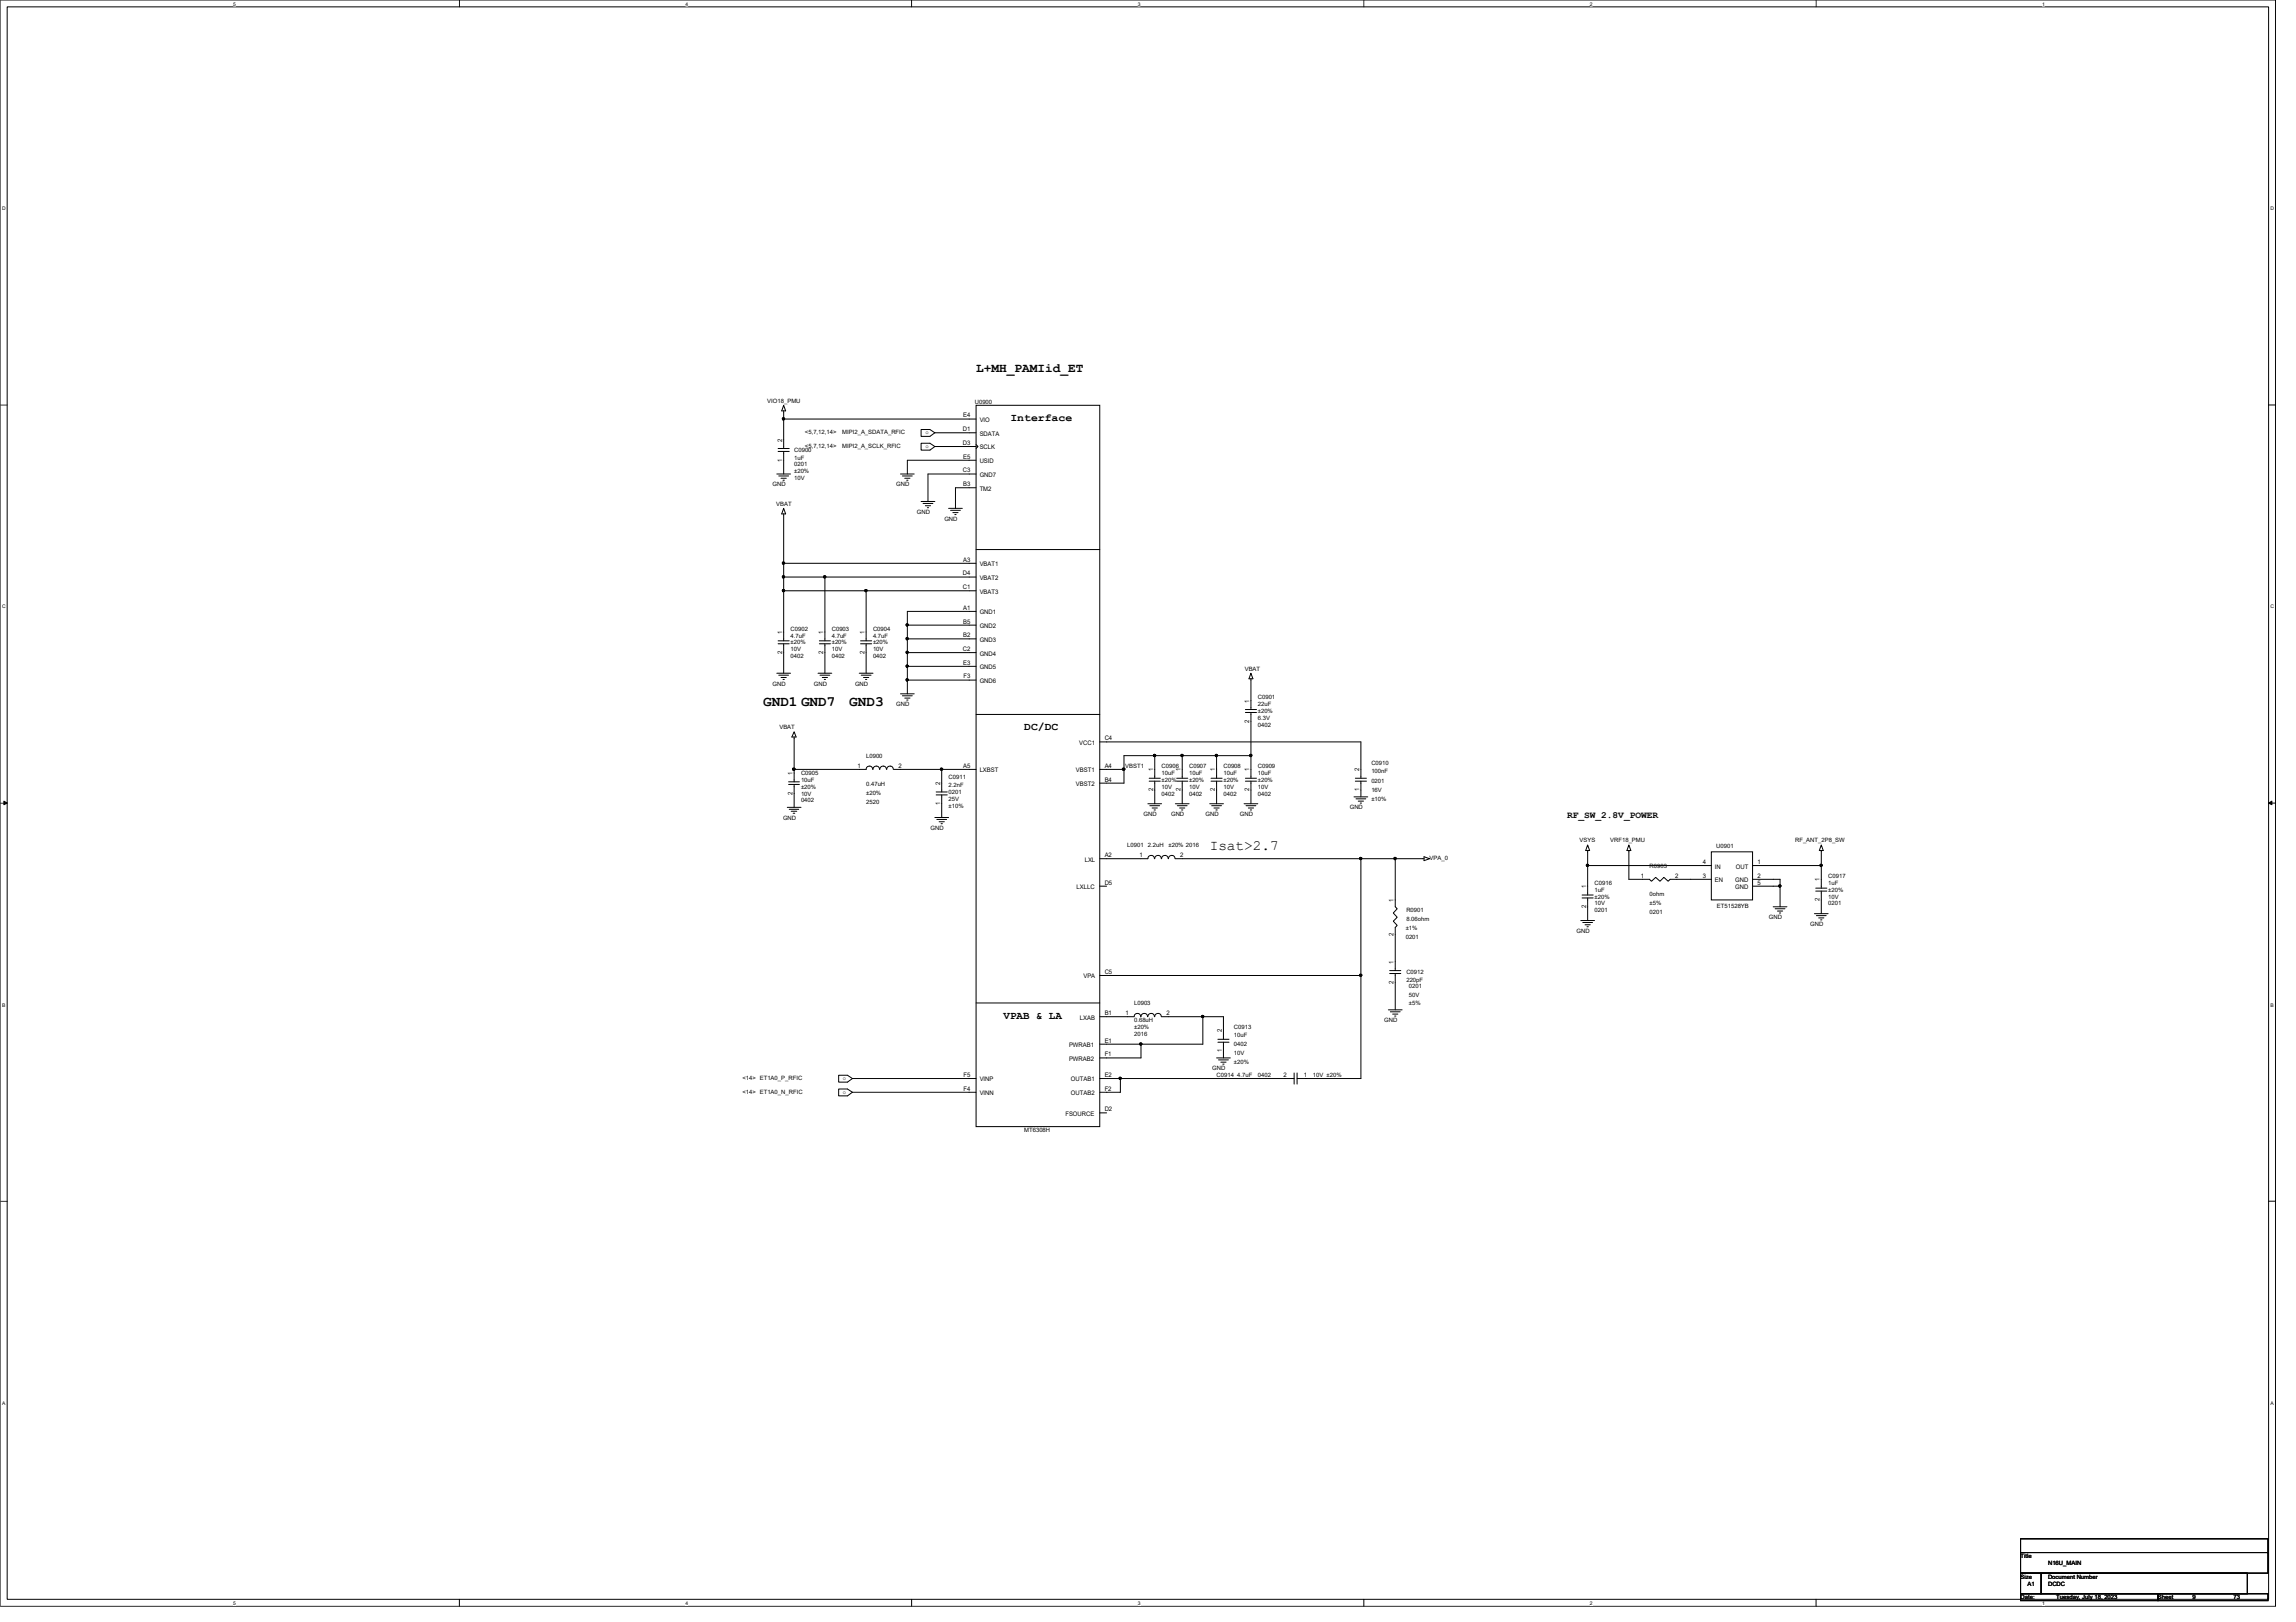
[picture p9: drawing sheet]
<svg xmlns="http://www.w3.org/2000/svg" width="297mm" height="210mm" viewBox="0 0 297 210" stroke-linecap="round" stroke-linejoin="round" font-family="sans-serif">
<defs><g id="words">
<g font-size="1.9">
<text x="98.7" y="91.4">GND1 GND7</text>
<text x="109.9" y="91.4">GND3</text>
<text x="156.5" y="109.9">Isat&gt;2.7</text>
</g>
<text font-size="1.7" x="126.3" y="48.1">L+MH_PAMIid_ET</text>
<g font-size="1.4">
<text x="130.7" y="54.5">Interface</text>
<text x="132.5" y="94.5">DC/DC</text>
<text x="129.8" y="131.8">VPAB &amp; LA</text>
</g>
<text font-size="1.2" x="202.7" y="105.9">RF_SW_2.8V_POWER</text>
<g font-size=".8">
<text x="99.3" y="52.1">VIO18_PMU</text>
<text x="126.1" y="52.3">U0900</text>
<text x="101.2" y="59.7" transform="rotate(-90 101.2 59.7)">1</text>
<text x="101.2" y="57.1" transform="rotate(-90 101.2 57.1)">2</text>
<text x="102.7" y="58.5">C0900</text>
<text x="102.7" y="59.6">1uF</text>
<text x="104.1" y="56.2">&lt;5,7,12,14&gt;</text>
<text x="104.1" y="58">&lt;5,7,12,14&gt;</text>
<text x="109" y="56.2">MIPI2_A_SDATA_RFIC</text>
<text x="109" y="58">MIPI2_A_SCLK_RFIC</text>
<text x="119.7" y="56.2">o</text>
<text x="119.7" y="58">o</text>
<text x="124.6" y="55.8">D1</text>
<text x="124.6" y="57.6">D3</text>
<text x="124.6" y="54">E4</text>
<text x="124.6" y="59.4">E5</text>
<text x="126.7" y="56.4">SDATA</text>
<text x="126.7" y="58.2">SCLK</text>
<text x="126.7" y="54.6">VIO</text>
<text x="126.7" y="59.9">USID</text>
<text x="99.9" y="62.9">GND</text>
<text x="100.4" y="65.4">VBAT</text>
<text x="102.7" y="60.3">0201</text>
<text x="102.7" y="62.1">10V</text>
<text x="102.7" y="61.2">±20%</text>
<text x="115.9" y="62.9">GND</text>
<text x="124.6" y="61.1">C3</text>
<text x="124.6" y="62.9">B3</text>
<text x="126.7" y="61.7">GND7</text>
<text x="126.7" y="63.5">TM2</text>
<text x="118.6" y="66.5">GND</text>
<text x="122.2" y="67.4">GND</text>
<text x="124.6" y="74.5">D4</text>
<text x="124.6" y="76.2">C1</text>
<text x="124.6" y="72.7">A3</text>
<text x="126.7" y="73.3">VBAT1</text>
<text x="126.7" y="75.1">VBAT2</text>
<text x="126.7" y="76.8">VBAT3</text>
<text x="101.2" y="82" transform="rotate(-90 101.2 82)">1</text>
<text x="102.3" y="81.6">C0902</text>
<text x="102.3" y="82.5">4.7uF</text>
<text x="102.3" y="83.4">±20%</text>
<text x="106.5" y="82" transform="rotate(-90 106.5 82)">1</text>
<text x="107.6" y="81.6">C0903</text>
<text x="107.6" y="82.5">4.7uF</text>
<text x="107.6" y="83.4">±20%</text>
<text x="111.8" y="82" transform="rotate(-90 111.8 82)">1</text>
<text x="112.9" y="81.6">C0904</text>
<text x="112.9" y="82.5">4.7uF</text>
<text x="112.9" y="83.4">±20%</text>
<text x="124.6" y="78.9">A1</text>
<text x="124.6" y="80.7">B5</text>
<text x="124.6" y="82.5">B2</text>
<text x="126.7" y="79.5">GND1</text>
<text x="126.7" y="81.3">GND2</text>
<text x="126.7" y="83.1">GND3</text>
<text x="99.9" y="88.7">GND</text>
<text x="101.2" y="84.6" transform="rotate(-90 101.2 84.6)">2</text>
<text x="102.3" y="85.2">0402</text>
<text x="102.3" y="84.3">10V</text>
<text x="105.3" y="88.7">GND</text>
<text x="106.5" y="84.6" transform="rotate(-90 106.5 84.6)">2</text>
<text x="107.6" y="85.2">0402</text>
<text x="107.6" y="84.3">10V</text>
<text x="110.6" y="88.7">GND</text>
<text x="111.8" y="84.6" transform="rotate(-90 111.8 84.6)">2</text>
<text x="112.9" y="85.2">0402</text>
<text x="112.9" y="84.3">10V</text>
<text x="124.6" y="84.2">C2</text>
<text x="124.6" y="86">E3</text>
<text x="124.7" y="87.8">F3</text>
<text x="126.7" y="84.8">GND4</text>
<text x="126.7" y="86.6">GND5</text>
<text x="126.7" y="88.4">GND6</text>
<text x="161" y="86.8">VBAT</text>
<text x="100.8" y="94.3">VBAT</text>
<text x="115.9" y="91.4">GND</text>
<text x="142.9" y="95.8">C4</text>
<text x="161.6" y="93.5" transform="rotate(-90 161.6 93.5)">2</text>
<text x="161.6" y="90.9" transform="rotate(-90 161.6 90.9)">1</text>
<text x="162.7" y="90.5">C0901</text>
<text x="162.7" y="91.4">22uF</text>
<text x="162.7" y="94.1">0402</text>
<text x="162.7" y="93.2">6.3V</text>
<text x="162.7" y="92.3">±20%</text>
<text x="102.5" y="100.3" transform="rotate(-90 102.5 100.3)">1</text>
<text x="103.6" y="100.3">C0905</text>
<text x="103.6" y="101.2">10uF</text>
<text x="111" y="99.4">1</text>
<text x="112.1" y="98.1">L0900</text>
<text x="112.1" y="101.7">0.47uH</text>
<text x="116.2" y="99.4">2</text>
<text x="121.6" y="101.6" transform="rotate(-90 121.6 101.6)">2</text>
<text x="122.7" y="100.8">C0911</text>
<text x="122.7" y="101.8">2.2nF</text>
<text x="124.6" y="99.4">A5</text>
<text x="126.7" y="99.9">LXBST</text>
<text x="139.2" y="99.9">VBST1</text>
<text x="139.2" y="101.7">VBST2</text>
<text x="139.6" y="96.4">VCC1</text>
<text x="142.9" y="99.4">A4</text>
<text x="142.9" y="101.1">B4</text>
<text x="145.6" y="99.4">VBST1</text>
<text x="149.2" y="99.8" transform="rotate(-90 149.2 99.8)">1</text>
<text x="150.3" y="99.4">C0906</text>
<text x="150.3" y="100.3">10uF</text>
<text x="150.3" y="101.2">±20%</text>
<text x="152.7" y="99.8" transform="rotate(-90 152.7 99.8)">1</text>
<text x="153.8" y="99.4">C0907</text>
<text x="153.8" y="100.3">10uF</text>
<text x="153.8" y="101.2">±20%</text>
<text x="157.2" y="99.8" transform="rotate(-90 157.2 99.8)">1</text>
<text x="158.3" y="99.4">C0908</text>
<text x="158.3" y="100.3">10uF</text>
<text x="158.3" y="101.2">±20%</text>
<text x="161.6" y="99.8" transform="rotate(-90 161.6 99.8)">1</text>
<text x="162.7" y="99.4">C0909</text>
<text x="162.7" y="100.3">10uF</text>
<text x="162.7" y="101.2">±20%</text>
<text x="175.8" y="99.8" transform="rotate(-90 175.8 99.8)">2</text>
<text x="177.4" y="99">C0910</text>
<text x="177.4" y="100">100nF</text>
<text x="177.4" y="101.3">0201</text>
<text x="101.3" y="106.1">GND</text>
<text x="102.5" y="102.9" transform="rotate(-90 102.5 102.9)">2</text>
<text x="103.6" y="103.8">0402</text>
<text x="103.6" y="103">10V</text>
<text x="103.6" y="102.1">±20%</text>
<text x="112.1" y="102.9">±20%</text>
<text x="112.1" y="104">2520</text>
<text x="120.4" y="107.4">GND</text>
<text x="121.6" y="104.2" transform="rotate(-90 121.6 104.2)">1</text>
<text x="122.7" y="102.8">0201</text>
<text x="122.7" y="103.7">25V</text>
<text x="122.7" y="104.6">±10%</text>
<text x="148" y="105.6">GND</text>
<text x="149.2" y="102.4" transform="rotate(-90 149.2 102.4)">2</text>
<text x="150.3" y="103">0402</text>
<text x="150.3" y="102.1">10V</text>
<text x="151.5" y="105.6">GND</text>
<text x="152.7" y="102.4" transform="rotate(-90 152.7 102.4)">2</text>
<text x="153.8" y="103">0402</text>
<text x="153.8" y="102.1">10V</text>
<text x="156" y="105.6">GND</text>
<text x="157.2" y="102.4" transform="rotate(-90 157.2 102.4)">2</text>
<text x="158.3" y="103">0402</text>
<text x="158.3" y="102.1">10V</text>
<text x="160.4" y="105.6">GND</text>
<text x="161.6" y="102.4" transform="rotate(-90 161.6 102.4)">2</text>
<text x="162.7" y="103">0402</text>
<text x="162.7" y="102.1">10V</text>
<text x="174.6" y="104.7">GND</text>
<text x="175.8" y="102.4" transform="rotate(-90 175.8 102.4)">1</text>
<text x="177.4" y="102.5">16V</text>
<text x="177.4" y="103.7">±10%</text>
<text x="140.3" y="111.5">LXL</text>
<text x="142.9" y="110.9">A2</text>
<text x="145.8" y="109.6">L0901</text>
<text x="147.4" y="110.9">1</text>
<text x="148.5" y="109.6">2.2uH</text>
<text x="151.2" y="109.6">±20% 2016</text>
<text x="152.7" y="110.9">2</text>
<text x="185" y="111.3">VPA_0</text>
<text x="204.3" y="109">VSYS</text>
<text x="208.3" y="109">VRF18_PMU</text>
<text x="212.3" y="113.6">1</text>
<text x="213.4" y="112.3">R0903</text>
<text x="216.7" y="113.6">2</text>
<text x="220.3" y="113.6">3</text>
<text x="220.3" y="111.8">4</text>
<text x="221.9" y="112.4">IN</text>
<text x="222" y="109.7">U0901</text>
<text x="224.6" y="112.4">OUT</text>
<text x="227.4" y="111.8">1</text>
<text x="227.4" y="113.6">2</text>
<text x="232.2" y="109">RF_ANT_2P8_SW</text>
<text x="236.5" y="113.6">C0917</text>
<text x="139.3" y="115.1">LXLLC</text>
<text x="142.9" y="114.5">D5</text>
<text x="180.3" y="116.7" transform="rotate(-90 180.3 116.7)">1</text>
<text x="181.9" y="118.1">R0901</text>
<text x="181.9" y="119.1">8.06ohm</text>
<text x="205.2" y="117.5" transform="rotate(-90 205.2 117.5)">2</text>
<text x="205.2" y="114.9" transform="rotate(-90 205.2 114.9)">1</text>
<text x="206.3" y="114.5">C0916</text>
<text x="206.3" y="115.4">1uF</text>
<text x="206.3" y="118.1">0201</text>
<text x="206.3" y="117.2">10V</text>
<text x="206.3" y="116.3">±20%</text>
<text x="213.4" y="116">0ohm</text>
<text x="213.4" y="117.1">±5%</text>
<text x="213.4" y="118.2">0201</text>
<text x="221.9" y="114.2">EN</text>
<text x="222.1" y="117.5">ET51528YB</text>
<text x="224.5" y="114.2">GND</text>
<text x="224.5" y="115.1">GND</text>
<text x="227.4" y="114.5">5</text>
<text x="228.9" y="119">GND</text>
<text x="234.2" y="119.8">GND</text>
<text x="235.4" y="116.6" transform="rotate(-90 235.4 116.6)">2</text>
<text x="235.4" y="114" transform="rotate(-90 235.4 114)">1</text>
<text x="236.5" y="114.5">1uF</text>
<text x="236.5" y="117.2">0201</text>
<text x="236.5" y="116.3">10V</text>
<text x="236.5" y="115.4">±20%</text>
<text x="180.3" y="124.7" transform="rotate(-90 180.3 124.7)">1</text>
<text x="180.3" y="121.1" transform="rotate(-90 180.3 121.1)">2</text>
<text x="181.9" y="120.3">±1%</text>
<text x="181.9" y="121.5">0201</text>
<text x="204" y="120.7">GND</text>
<text x="139.7" y="132">LXAB</text>
<text x="140.2" y="126.6">VPA</text>
<text x="142.9" y="126">C5</text>
<text x="142.9" y="131.4">B1</text>
<text x="145.6" y="131.4">1</text>
<text x="146.7" y="130.1">L0903</text>
<text x="150.9" y="131.4">2</text>
<text x="180.3" y="127.3" transform="rotate(-90 180.3 127.3)">2</text>
<text x="181.9" y="126.1">C0912</text>
<text x="181.9" y="127.1">220pF</text>
<text x="182.3" y="127.8">0201</text>
<text x="182.3" y="129">50V</text>
<text x="182.3" y="130.1">±5%</text>
<text x="138.3" y="135.5">PWRAB1</text>
<text x="138.3" y="137.3">PWRAB2</text>
<text x="142.9" y="134.9">E1</text>
<text x="142.9" y="136.7">F1</text>
<text x="146.7" y="132.3">0.68uH</text>
<text x="146.7" y="133.2">±20%</text>
<text x="146.7" y="134.1">2016</text>
<text x="158.1" y="136.2" transform="rotate(-90 158.1 136.2)">1</text>
<text x="158.1" y="133.6" transform="rotate(-90 158.1 133.6)">2</text>
<text x="159.6" y="133.2">C0913</text>
<text x="159.6" y="134.2">10uF</text>
<text x="159.6" y="135.4">0402</text>
<text x="159.6" y="136.6">10V</text>
<text x="159.6" y="137.7">±20%</text>
<text x="179.1" y="132.3">GND</text>
<text x="96.1" y="139.7">&lt;14&gt; ET1A0_P_RFIC</text>
<text x="96.1" y="141.5">&lt;14&gt; ET1A0_N_RFIC</text>
<text x="109" y="139.8">o</text>
<text x="109" y="141.6">o</text>
<text x="124.7" y="139.4">F5</text>
<text x="124.7" y="141.1">F4</text>
<text x="126.7" y="140">VINP</text>
<text x="126.7" y="141.7">VINN</text>
<text x="138.6" y="140">OUTAB1</text>
<text x="138.6" y="141.7">OUTAB2</text>
<text x="142.9" y="139.4">E2</text>
<text x="142.9" y="141.1">F2</text>
<text x="142.9" y="143.8">D2</text>
<text x="156.8" y="138.5">GND</text>
<text x="157.4" y="139.4">C0914 4.7uF</text>
<text x="162.7" y="139.4">0402</text>
<text x="166.1" y="139.4">2</text>
<text x="168.7" y="139.4">1</text>
<text x="169.8" y="139.4">10V ±20%</text>
<text x="132.5" y="146.5">MT6308H</text>
<text x="137.8" y="144.4">FSOURCE</text>
<text x="261.4" y="201.6">Title</text>
<text x="265" y="202.5">N16U_MAIN</text>
<text x="261.4" y="204.3">Size</text>
<text x="261.4" y="207">Date:</text>
<text x="262.3" y="205.2">A1</text>
<text x="265" y="204.3">Document Number</text>
<text x="265" y="205.2">DCDC</text>
<text x="266" y="207">Tuesday, July 18, 2023</text>
<text x="279.2" y="207">Sheet</text>
<text x="283.6" y="207">9</text>
<text x="289" y="207">73</text>
</g>
<g font-size=".6">
<text x="30.2" y=".7">5</text>
<text x="88.7" y=".7">4</text>
<text x="147.2" y=".7">3</text>
<text x="205.7" y=".7">2</text>
<text x="264.2" y=".7">1</text>
<text x=".3" y="27.2">D</text>
<text x="293.7" y="27.2">D</text>
<text x=".3" y="78.7">C</text>
<text x="293.7" y="78.7">C</text>
<text x=".3" y="130.3">B</text>
<text x="293.7" y="130.3">B</text>
<text x=".3" y="181.8">A</text>
<text x="293.7" y="181.8">A</text>
<text x="30.2" y="207.7">5</text>
<text x="88.7" y="207.7">4</text>
<text x="147.2" y="207.7">3</text>
<text x="205.7" y="207.7">2</text>
<text x="264.2" y="207.7">1</text>
</g>
</g></defs>
<path d="M0 0h294.4v207.9h-294.4zM.9 .9h292.6v206.1h-292.6z" fill="none" stroke="#000" stroke-width=".13"/>
<g fill="#fff">
<path d="M30.2 .1h.3v.7h-.3z"/>
<path d="M30.2 207.1h.3v.7h-.3z"/>
</g>
<path d="M59.4 0v.9M59.4 207v.9" fill="none" stroke="#000" stroke-width=".13"/>
<g fill="#fff">
<path d="M88.7 .1h.3v.7h-.3z"/>
<path d="M88.7 207.1h.3v.7h-.3z"/>
</g>
<path d="M117.9 0v.9M117.9 207v.9" fill="none" stroke="#000" stroke-width=".13"/>
<g fill="#fff">
<path d="M147.2 .1h.3v.7h-.3z"/>
<path d="M147.2 207.1h.3v.7h-.3z"/>
</g>
<path d="M176.4 0v.9M176.4 207v.9" fill="none" stroke="#000" stroke-width=".13"/>
<g fill="#fff">
<path d="M205.7 .1h.3v.7h-.3z"/>
<path d="M205.7 207.1h.3v.7h-.3z"/>
</g>
<path d="M234.9 0v.9M234.9 207v.9" fill="none" stroke="#000" stroke-width=".13"/>
<g fill="#fff">
<path d="M264.2 .1h.3v.7h-.3z"/>
<path d="M264.2 207.1h.3v.7h-.3z"/>
<path d="M.3 26.6h.5v.7h-.5z"/>
<path d="M293.7 26.6h.5v.7h-.5z"/>
<path d="M.3 78.1h.5v.8h-.5z"/>
<path d="M293.7 78.1h.5v.8h-.5z"/>
</g>
<path d="M.9 52.4h-.9M294.4 52.4h-.9" fill="none" stroke="#000" stroke-width=".13"/>
<g fill="#fff">
<path d="M.3 129.7h.4v.7h-.4z"/>
<path d="M293.7 129.7h.5v.7h-.5z"/>
</g>
<path d="M.5 103.7l.4 .2-.4 .2zM.9 103.9h-.9M293.5 103.9l.4-.2v.4zM294.4 103.9h-.9" fill="none" stroke="#000" stroke-width=".13"/>
<path d="M.5 103.7l.4 .2-.4 .2zM293.5 103.9l.4-.2v.4z" fill="#000"/>
<g fill="#fff">
<path d="M.3 181.2h.4v.7h-.4z"/>
<path d="M293.7 181.2h.4v.7h-.4z"/>
</g>
<g fill="none" stroke="#000" stroke-width=".13">
<path d="M101.2 54.1h.3v.2h-.3zM101.4 54.2v3.8M101.4 52.5l.2 .7h-.5zM101.4 53.2v1M101.4 58.4v2.9M102.1 58.4h-1.4M102.1 58h-1.4M119.2 55.6h1.1l.6 .4-.6 .5h-1.1zM119.2 57.4h1.1l.6 .4-.6 .5h-1.1zM126.3 56h-5.4M126.3 57.5l.2 .3-.2 .2M126.3 57.8h-5.4"/>
<path d="M126.3 54.2h-24.9M126.3 59.6h-8.9v1.7M126.3 52.5h16v93.3h-16zM101.2 72.8h.3v.2h-.3zM101.2 74.5h.3v.2h-.3zM101.2 76.3h.3v.2h-.3zM101.4 65.8l.2 .7h-.5zM101.4 66.5v6.4M101.4 76.5v6.4M101.4 72.9v1.8M101.4 74.7v1.8M101.5 62.1h-.2"/>
<path d="M101.7 61.9h-.7M102 61.6h-1.3M102.3 61.3h-1.8M106.6 74.5h.2v.2h-.2zM106.7 74.7v8.2M106.7 74.7h-5.3M111.9 76.3h.2v.2h-.2zM112.1 76.5v6.4M112.1 76.5h-10.7M117.5 62.1h-.2M117.7 61.9h-.7M118 61.6h-1.2"/>
<path d="M118.3 61.3h-1.8M120.1 65.7h-.1M120.4 65.4h-.7M120.7 65.2h-1.3M120.9 64.9h-1.7M123.7 66.6h-.2M123.9 66.3h-.6M124.2 66h-1.2M124.5 65.8h-1.8M126.3 61.3h-6.2v3.6M126.3 63.1h-2.7v2.7M126.3 72.9h-24.9"/>
<path d="M126.3 79.1h-8.9v1.8M126.3 74.7h-19.6M126.3 76.5h-14.2M142.3 71.1h-16M101.4 83.3v3.8M101.5 87.9h-.2M101.7 87.7h-.7M102 87.4h-1.3M102.1 82.9h-1.4M102.1 83.3h-1.4M102.3 87.1h-1.8M102.6 99.4h.2v.2h-.2z"/>
<path d="M102.7 95.4v4.2M102.7 94.7l.3 .7h-.6zM102.7 99.6v1.6M106.7 83.3v3.8M106.8 87.9h-.2M107.1 87.7h-.7M107.4 87.4h-1.3M107.4 82.9h-1.4M107.4 83.3h-1.4M107.6 87.1h-1.8M112.1 83.3v3.8M112.1 87.9h-.1"/>
<path d="M112.4 87.7h-.7M112.7 87.4h-1.3M112.8 82.9h-1.5M112.8 83.3h-1.5M112.9 99.6a.42 .42 0 0 0-.4-.5 .42 .42 0 0 0-.4 .5h-9.4M112.9 87.1h-1.7M113.8 99.6a.42 .42 0 0 0-.4-.5 .42 .42 0 0 0-.5 .5M114.7 99.6a.42 .42 0 0 0-.4-.5 .42 .42 0 0 0-.5 .5M115.6 99.6a.42 .42 0 0 0-.5-.5 .42 .42 0 0 0-.4 .5M115.6 99.6h6.2M117.2 80.8h.3v.2h-.3zM117.2 82.5h.3v.3h-.3z"/>
<path d="M117.2 84.3h.3v.2h-.3zM117.2 86.1h.3v.2h-.3zM117.2 87.9h.3v.2h-.3zM117.4 80.9v1.8M117.4 82.7v1.8M117.4 84.5v1.7M117.4 86.2v1.8M117.4 88v1.8M117.5 90.6h-.2M117.7 90.3h-.7M118 90h-1.2M118.3 89.8h-1.8"/>
<path d="M121.7 99.4h.2v.2h-.2zM121.8 99.6v2.9M126.3 80.9h-8.9M126.3 82.7h-8.9M126.3 84.5h-8.9M126.3 86.2h-8.9M126.3 88h-8.9M126.3 99.6h-4.5M142.3 96h33.8v4.7M142.3 92.5h-16M145.2 99.4h.3v.2h-.3zM145.4 99.6v1.7h-3.1"/>
<path d="M145.4 99.6h-3.1M149.3 97.7h.2v.2h-.2zM149.4 97.8h-4v1.8M149.4 97.8v2.9M152.8 97.7h.2v.2h-.2zM152.9 97.8h-3.5M152.9 97.8v2.9M157.3 97.7h.2v.2h-.2zM157.4 97.8h-4.5M157.4 97.8v2.9M161.7 97.7h.2v.2h-.2zM161.8 87.1l.3 .7h-.5z"/>
<path d="M161.8 87.8v4M161.8 92.2v5.6M161.8 97.8h-4.4M161.8 97.8v2.9M162.6 91.8h-1.5M162.6 92.2h-1.5M102.7 101.5v3M102.8 105.2h-.2M103.1 105h-.7M103.3 104.7h-1.2M103.4 101.2h-1.4M103.4 101.5h-1.4"/>
<path d="M103.6 104.5h-1.7M121.8 102.9v2.9M121.9 106.6h-.2M122.2 106.3h-.7M122.5 106h-1.3M122.6 102.9h-1.5M122.6 102.5h-1.5M122.7 105.8h-1.8M143.2 114.7h-.9M149.3 111.1a.42 .42 0 0 0-.4-.4 .42 .42 0 0 0-.4 .4h-6.2M149.4 101.1v2.9M149.4 111.1a.42 .42 0 0 1 .4-.4 .42 .42 0 0 1 .4 .4"/>
<path d="M149.5 104.8h-.2M149.7 104.6h-.6M150 104.3h-1.2M150.1 100.7h-1.4M150.1 101.1h-1.4M150.3 104h-1.8M150.3 111.1a.42 .42 0 0 1 .4-.4 .42 .42 0 0 1 .4 .4M151.2 111.1a.42 .42 0 0 1 .4-.4 .42 .42 0 0 1 .4 .4M152.9 101.1v2.9M153 104.8h-.1M153.3 104.6h-.7M153.6 104.3h-1.3"/>
<path d="M153.7 100.7h-1.5M153.7 101.1h-1.5M153.8 104h-1.7M157.4 101.1v2.9M157.5 104.8h-.2M157.7 104.6h-.6M158 104.3h-1.2M158.1 100.7h-1.4M158.1 101.1h-1.4M158.3 104h-1.8M161.8 101.1v2.9M161.9 104.8h-.1"/>
<path d="M162.2 104.6h-.7M162.5 104.3h-1.3M162.6 100.7h-1.5M162.6 101.1h-1.5M162.7 104h-1.8M175.9 111h.2v.2h-.2zM176.1 111.1h-24M176.1 111.1v15.1M176.1 101.1v2M176.1 103.9h-.1M176.4 103.7h-.7M176.7 103.4h-1.3"/>
<path d="M176.8 101.1h-1.5M176.8 100.7h-1.5M177 103.1h-1.8M180.4 111h.2v.2h-.2zM180.5 111.1h-4.4M180.5 111.1v6.2l.3 .3-.5 .6 .5 .5-.5 .5 .5 .6-.3 .2v5.6M184.2 110.9l.8 .2-.8 .3zM184.2 111.1h-3.7M205.3 111.9h.2v.2h-.2zM205.4 112v3.8M205.4 110.1v1.9M205.4 116.2v2.9"/>
<path d="M205.4 109.3l.3 .8h-.6zM205.5 119.9h-.2M205.7 119.7h-.6M206 119.4h-1.2M206.1 115.8h-1.4M206.1 116.2h-1.4M206.3 119.1h-1.8M210.7 110.1v3.7h2.7l.3 .2 .5-.5 .6 .5 .5-.5 .5 .5 .3-.2h5.3M210.7 109.3l.3 .8h-.5zM221.4 112h-16M221.4 110.2h5.3v6.3h-5.3zM226.7 112h8.9"/>
<path d="M226.7 113.8h3.6v.9M226.7 114.7h3.6M230.2 114.5h.2v.3h-.2zM230.3 114.7v2.6M230.4 118.2h-.2M230.6 117.9h-.6M230.9 117.6h-1.2M231.2 117.3h-1.8M235.5 111.9h.2v.2h-.2zM235.6 112v2.9M235.6 110.1v1.9M235.6 115.3v2.9"/>
<path d="M235.6 109.3l.3 .8h-.5zM235.7 119h-.2M236 118.8h-.7M236.3 118.5h-1.3M236.3 114.9h-1.4M236.3 115.3h-1.4M236.5 118.2h-1.8M108.5 139.1h1.1l.7 .5-.7 .4h-1.1zM126.3 139.6h-16M142.3 129.8h-16M142.3 131.6h4.4a.42 .42 0 0 1 .4-.5 .42 .42 0 0 1 .5 .5M142.3 135.1h5.3"/>
<path d="M142.3 139.6h2.6M144.8 139.4h.2v.2h-.2zM144.9 139.6v1.8h-2.6M147.5 135h.2v.2h-.2zM147.6 135.1v1.8h-5.3M147.6 131.6a.42 .42 0 0 1 .4-.5 .42 .42 0 0 1 .5 .5M148.5 131.6a.42 .42 0 0 1 .4-.5 .42 .42 0 0 1 .4 .5M149.4 131.6a.42 .42 0 0 1 .4-.5 .42 .42 0 0 1 .4 .5M150.3 131.6h5.3M155.5 131.4h.2v.2h-.2zM155.6 131.6v3.5h-8M155.6 131.6h2.7v2.9"/>
<path d="M158.3 134.9v2M158.4 137.7h-.2M158.6 137.5h-.7M158.9 137.2h-1.3M159 134.9h-1.4M159 134.5h-1.4M159.2 136.9h-1.8M167.4 138.9v1.4M167.4 139.6h-22.5M167.8 138.9v1.4M175.9 126.1h.2v.2h-.2zM176.1 126.2h-33.8"/>
<path d="M176.1 126.2v13.4h-8.3M180.5 126v4.7M180.6 131.5h-.2M180.8 131.2h-.6M181.1 130.9h-1.2M181.2 125.6h-1.4M181.2 126h-1.4M181.4 130.7h-1.8M.9 155.4h-.9M108.5 140.9h1.1l.7 .5-.7 .4h-1.1zM126.3 141.4h-16M143.2 144h-.9"/>
<path d="M294.4 155.4h-.9M261.4 199.1h32v1.8h-32zM261.4 200.9h32v2.7h-32zM261.4 203.6h2.7v2.6h-2.7zM261.4 206.2h17.8v.9h-17.8zM264.1 203.6h26.6v2.6h-26.6zM279.2 206.2h14.2v.9h-14.2z"/>
</g>
<g fill="#000">
<path d="M101.2 54.1h.3v.2h-.3z" fill-rule="evenodd"/>
<path d="M101.2 54.1h.3v.2h-.3z" fill-rule="evenodd"/>
<path d="M101.2 72.8h.3v.2h-.3z" fill-rule="evenodd"/>
<path d="M101.2 74.5h.3v.2h-.3z" fill-rule="evenodd"/>
<path d="M101.2 76.3h.3v.2h-.3z" fill-rule="evenodd"/>
<path d="M101.2 72.8h.3v.2h-.3z" fill-rule="evenodd"/>
<path d="M101.2 74.5h.3v.2h-.3z" fill-rule="evenodd"/>
<path d="M101.2 76.3h.3v.2h-.3z" fill-rule="evenodd"/>
<path d="M106.6 74.5h.2v.2h-.2z" fill-rule="evenodd"/>
<path d="M106.6 74.5h.2v.2h-.2z" fill-rule="evenodd"/>
<path d="M111.9 76.3h.2v.2h-.2z" fill-rule="evenodd"/>
<path d="M111.9 76.3h.2v.2h-.2z" fill-rule="evenodd"/>
<path d="M102.6 99.4h.2v.2h-.2z" fill-rule="evenodd"/>
<path d="M102.6 99.4h.2v.2h-.2z" fill-rule="evenodd"/>
<path d="M117.2 80.8h.3v.2h-.3z" fill-rule="evenodd"/>
<path d="M117.2 82.5h.3v.3h-.3z" fill-rule="evenodd"/>
<path d="M117.2 80.8h.3v.2h-.3z" fill-rule="evenodd"/>
<path d="M117.2 82.5h.3v.3h-.3z" fill-rule="evenodd"/>
<path d="M117.2 84.3h.3v.2h-.3z" fill-rule="evenodd"/>
<path d="M117.2 86.1h.3v.2h-.3z" fill-rule="evenodd"/>
<path d="M117.2 87.9h.3v.2h-.3z" fill-rule="evenodd"/>
<path d="M117.2 84.3h.3v.2h-.3z" fill-rule="evenodd"/>
<path d="M117.2 86.1h.3v.2h-.3z" fill-rule="evenodd"/>
<path d="M117.2 87.9h.3v.2h-.3z" fill-rule="evenodd"/>
<path d="M121.7 99.4h.2v.2h-.2z" fill-rule="evenodd"/>
<path d="M121.7 99.4h.2v.2h-.2z" fill-rule="evenodd"/>
<path d="M145.2 99.4h.3v.2h-.3z" fill-rule="evenodd"/>
<path d="M145.2 99.4h.3v.2h-.3z" fill-rule="evenodd"/>
<path d="M149.3 97.7h.2v.2h-.2z" fill-rule="evenodd"/>
<path d="M149.3 97.7h.2v.2h-.2z" fill-rule="evenodd"/>
<path d="M152.8 97.7h.2v.2h-.2z" fill-rule="evenodd"/>
<path d="M152.8 97.7h.2v.2h-.2z" fill-rule="evenodd"/>
<path d="M157.3 97.7h.2v.2h-.2z" fill-rule="evenodd"/>
<path d="M157.3 97.7h.2v.2h-.2z" fill-rule="evenodd"/>
<path d="M161.7 97.7h.2v.2h-.2z" fill-rule="evenodd"/>
<path d="M161.7 97.7h.2v.2h-.2z" fill-rule="evenodd"/>
<path d="M175.9 111h.2v.2h-.2z" fill-rule="evenodd"/>
<path d="M175.9 111h.2v.2h-.2z" fill-rule="evenodd"/>
<path d="M180.4 111h.2v.2h-.2z" fill-rule="evenodd"/>
<path d="M180.4 111h.2v.2h-.2z" fill-rule="evenodd"/>
<path d="M205.3 111.9h.2v.2h-.2z" fill-rule="evenodd"/>
<path d="M205.3 111.9h.2v.2h-.2z" fill-rule="evenodd"/>
<path d="M230.2 114.5h.2v.3h-.2z" fill-rule="evenodd"/>
<path d="M230.2 114.5h.2v.3h-.2z" fill-rule="evenodd"/>
<path d="M235.5 111.9h.2v.2h-.2z" fill-rule="evenodd"/>
<path d="M235.5 111.9h.2v.2h-.2z" fill-rule="evenodd"/>
<path d="M144.8 139.4h.2v.2h-.2z" fill-rule="evenodd"/>
<path d="M144.8 139.4h.2v.2h-.2z" fill-rule="evenodd"/>
<path d="M147.5 135h.2v.2h-.2z" fill-rule="evenodd"/>
<path d="M147.5 135h.2v.2h-.2z" fill-rule="evenodd"/>
<path d="M155.5 131.4h.2v.2h-.2z" fill-rule="evenodd"/>
<path d="M155.5 131.4h.2v.2h-.2z" fill-rule="evenodd"/>
<path d="M175.9 126.1h.2v.2h-.2z" fill-rule="evenodd"/>
<path d="M175.9 126.1h.2v.2h-.2z" fill-rule="evenodd"/>
</g>
<use href="#words"/>
</svg>
